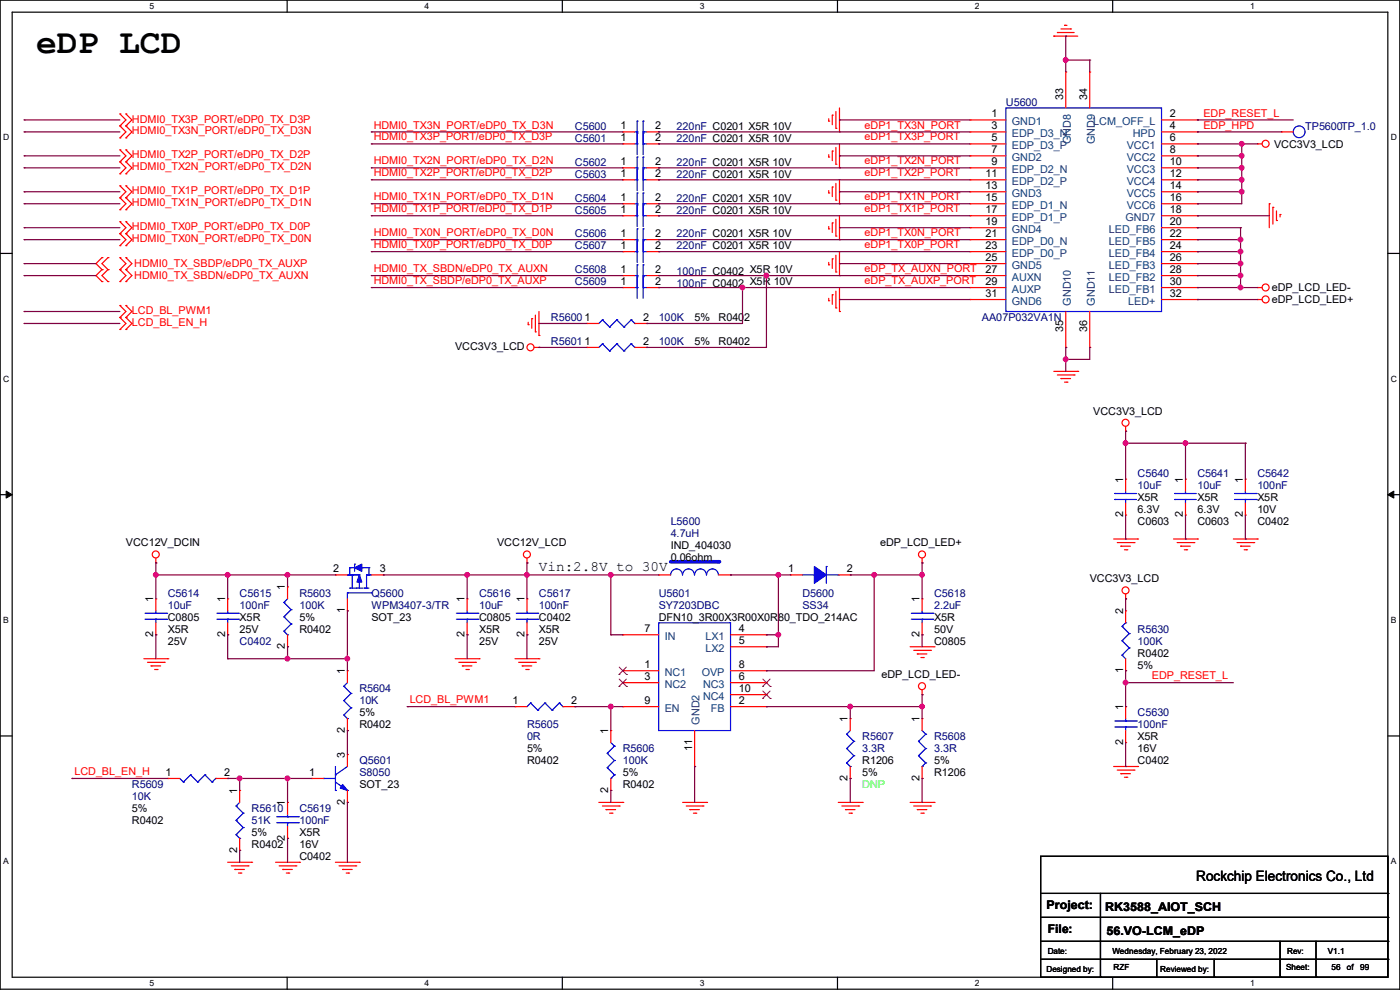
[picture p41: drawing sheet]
<svg xmlns="http://www.w3.org/2000/svg" width="297mm" height="210mm" viewBox="0 0 297 210" stroke-linecap="round" stroke-linejoin="round" font-family="sans-serif">
<defs><g id="words">
<text font-size="7.4" x="7.7" y="11.3">eDP LCD</text>
<g font-size="3">
<text x="114.3" y="121.1">Vin:2.8V to 30V</text>
<text x="253.8" y="186.9">Rockchip Electronics Co., Ltd</text>
</g>
<g font-size="2.5">
<text x="222" y="192.9">Project:</text>
<text x="222.3" y="198">File:</text>
<text x="234.5" y="193.2">RK3588_AIOT_SCH</text>
<text x="234.7" y="198.2">56.VO-LCM_eDP</text>
</g>
<g font-size="2.3" fill="#000080">
<text x="213.4" y="22.4">U5600</text>
<text x="122" y="27.5">C5600</text>
<text x="143.6" y="27.5">220nF C0201 X5R 10V</text>
<text x="276.9" y="27.5">TP5600TP_1.0</text>
<text x="122" y="30.1">C5601</text>
<text x="122" y="35.1">C5602</text>
<text x="143.6" y="30.1">220nF C0201 X5R 10V</text>
<text x="143.6" y="35.1">220nF C0201 X5R 10V</text>
<text x="122" y="37.7">C5603</text>
<text x="143.6" y="37.7">220nF C0201 X5R 10V</text>
<text x="122" y="45.3">C5605</text>
<text x="122" y="42.8">C5604</text>
<text x="143.6" y="45.3">220nF C0201 X5R 10V</text>
<text x="143.6" y="42.8">220nF C0201 X5R 10V</text>
<text x="122" y="50.4">C5606</text>
<text x="122" y="52.9">C5607</text>
<text x="143.6" y="50.4">220nF C0201 X5R 10V</text>
<text x="143.6" y="52.9">220nF C0201 X5R 10V</text>
<text x="122" y="58">C5608</text>
<text x="143.6" y="58.3">100nF C0402 X5R 10V</text>
<text x="122" y="60.5">C5609</text>
<text x="143.6" y="60.8">100nF C0402 X5R 10V</text>
<text x="116.9" y="68.2">R56001</text>
<text x="139.7" y="68.2">100K</text>
<text x="208.3" y="68.2">AA07P032VA1N</text>
<text x="116.9" y="73.2">R56011</text>
<text x="139.7" y="73.2">100K</text>
<text x="241.3" y="101.2">C5640</text>
<text x="254" y="101.2">C5641</text>
<text x="266.7" y="101.2">C5642</text>
<text x="241.3" y="103.7">10uF</text>
<text x="254" y="103.7">10uF</text>
<text x="266.7" y="103.7">100nF</text>
<text x="142.3" y="111.3">L5600</text>
<text x="142.3" y="113.9">4.7uH</text>
<text x="35.6" y="126.6">C5614</text>
<text x="35.6" y="129.1">10uF</text>
<text x="50.8" y="126.6">C5615</text>
<text x="50.8" y="129.1">100nF</text>
<text x="63.5" y="126.6">R5603</text>
<text x="63.5" y="129.1">100K</text>
<text x="78.8" y="126.6">Q5600</text>
<text x="78.8" y="129.1">WPM3407-3/TR</text>
<text x="101.6" y="126.6">C5616</text>
<text x="101.6" y="129.1">10uF</text>
<text x="114.3" y="126.6">C5617</text>
<text x="114.3" y="129.1">100nF</text>
<text x="139.7" y="126.6">U5601</text>
<text x="139.7" y="129.1">SY7203DBC</text>
<text x="170.2" y="126.6">D5600</text>
<text x="170.2" y="129.1">SS34</text>
<text x="198.2" y="126.6">C5618</text>
<text x="198.2" y="129.1">2.2uF</text>
<text x="50.8" y="136.7">C0402</text>
<text x="241.3" y="134.2">R5630</text>
<text x="241.3" y="136.7">100K</text>
<text x="76.2" y="146.9">R5604</text>
<text x="76.2" y="149.4">10K</text>
<text x="111.8" y="154.5">R5605</text>
<text x="241.3" y="152">C5630</text>
<text x="241.3" y="154.5">100nF</text>
<text x="111.8" y="157.1">0R</text>
<text x="132.1" y="159.6">R5606</text>
<text x="182.9" y="157.1">R5607</text>
<text x="182.9" y="159.6">3.3R</text>
<text x="198.2" y="157.1">R5608</text>
<text x="198.2" y="159.6">3.3R</text>
<text x="28" y="167.2">R5609</text>
<text x="76.2" y="162.1">Q5601</text>
<text x="76.2" y="164.7">S8050</text>
<text x="132.1" y="162.1">100K</text>
<text x="28" y="169.8">10K</text>
<text x="53.4" y="172.3">R5610</text>
<text x="63.5" y="172.3">C5619</text>
<text x="53.4" y="174.8">51K</text>
<text x="63.5" y="174.8">100nF</text>
</g>
<g font-size="2.3">
<text x="225.5" y="21.1" transform="rotate(-90 225.5 21.1)">33</text>
<text x="230.6" y="21.1" transform="rotate(-90 230.6 21.1)">34</text>
<text x="131.6" y="30">1</text>
<text x="131.6" y="27.4">1</text>
<text x="139" y="30">2</text>
<text x="139" y="27.4">2</text>
<text x="210.4" y="24.9">1</text>
<text x="210.4" y="27.4">3</text>
<text x="210.4" y="30">5</text>
<text x="248.2" y="24.9">2</text>
<text x="248.2" y="27.4">4</text>
<text x="248.2" y="30">6</text>
<text x="131.6" y="35.1">1</text>
<text x="139" y="35.1">2</text>
<text x="210.4" y="32.5">7</text>
<text x="210.4" y="35.1">9</text>
<text x="248.2" y="32.5">8</text>
<text x="248.2" y="35.1">10</text>
<text x="270.3" y="31.3">VCC3V3_LCD</text>
<text x="131.6" y="37.6">1</text>
<text x="139" y="37.6">2</text>
<text x="209.1" y="37.6">11</text>
<text x="209.1" y="40.1">13</text>
<text x="248.2" y="37.6">12</text>
<text x="248.2" y="40.1">14</text>
<text x="131.6" y="45.2">1</text>
<text x="131.6" y="42.7">1</text>
<text x="139" y="45.2">2</text>
<text x="139" y="42.7">2</text>
<text x="209.1" y="42.7">15</text>
<text x="209.1" y="45.2">17</text>
<text x="209.1" y="47.8">19</text>
<text x="248.2" y="42.7">16</text>
<text x="248.2" y="45.2">18</text>
<text x="248.2" y="47.8">20</text>
<text x="131.6" y="50.3">1</text>
<text x="131.6" y="52.8">1</text>
<text x="139" y="50.3">2</text>
<text x="139" y="52.8">2</text>
<text x="209.1" y="50.3">21</text>
<text x="209.1" y="52.8">23</text>
<text x="248.2" y="50.3">22</text>
<text x="248.2" y="52.8">24</text>
<text x="131.6" y="57.9">1</text>
<text x="139" y="57.9">2</text>
<text x="209.1" y="55.4">25</text>
<text x="209.1" y="57.9">27</text>
<text x="248.2" y="55.4">26</text>
<text x="248.2" y="57.9">28</text>
<text x="131.6" y="60.5">1</text>
<text x="139" y="60.5">2</text>
<text x="209.1" y="60.5">29</text>
<text x="209.1" y="63">31</text>
<text x="248.2" y="60.5">30</text>
<text x="248.2" y="63">32</text>
<text x="269.8" y="61.8">eDP_LCD_LED-</text>
<text x="269.8" y="64.3">eDP_LCD_LED+</text>
<text x="136.4" y="68.1">2</text>
<text x="147.4" y="68.2">5%</text>
<text x="152.4" y="68.2">R0402</text>
<text x="225.5" y="70.4" transform="rotate(-90 225.5 70.4)">35</text>
<text x="230.6" y="70.4" transform="rotate(-90 230.6 70.4)">36</text>
<text x="96.6" y="74.3">VCC3V3_LCD</text>
<text x="136.4" y="73.2">2</text>
<text x="147.4" y="73.2">5%</text>
<text x="152.4" y="73.2">R0402</text>
<text x="231.9" y="88">VCC3V3_LCD</text>
<text x="238.3" y="102.4" transform="rotate(-90 238.3 102.4)">1</text>
<text x="241.3" y="106.3">X5R</text>
<text x="251" y="102.4" transform="rotate(-90 251 102.4)">1</text>
<text x="254" y="106.3">X5R</text>
<text x="263.7" y="102.4" transform="rotate(-90 263.7 102.4)">1</text>
<text x="266.7" y="106.3">X5R</text>
<text x="238.3" y="109.8" transform="rotate(-90 238.3 109.8)">2</text>
<text x="241.3" y="111.3">C0603</text>
<text x="241.3" y="108.8">6.3V</text>
<text x="251" y="109.8" transform="rotate(-90 251 109.8)">2</text>
<text x="254" y="111.3">C0603</text>
<text x="254" y="108.8">6.3V</text>
<text x="263.7" y="109.8" transform="rotate(-90 263.7 109.8)">2</text>
<text x="266.7" y="111.3">C0402</text>
<text x="266.7" y="108.8">10V</text>
<text x="26.7" y="115.9">VCC12V_DCIN</text>
<text x="105.5" y="115.9">VCC12V_LCD</text>
<text x="142.3" y="116.4">IND_404030</text>
<text x="142.3" y="119">0.06ohm</text>
<text x="186.7" y="115.9">eDP_LCD_LED+</text>
<text x="60.5" y="125.3" transform="rotate(-90 60.5 125.3)">1</text>
<text x="70.7" y="121.4">2</text>
<text x="80.6" y="121.4">3</text>
<text x="167.2" y="121.4">1</text>
<text x="179.6" y="121.4">2</text>
<text x="231.2" y="123.5">VCC3V3_LCD</text>
<text x="32.5" y="127.8" transform="rotate(-90 32.5 127.8)">1</text>
<text x="35.6" y="131.7">C0805</text>
<text x="47.8" y="127.8" transform="rotate(-90 47.8 127.8)">1</text>
<text x="50.8" y="131.7">X5R</text>
<text x="63.5" y="131.7">5%</text>
<text x="73.2" y="130.1" transform="rotate(-90 73.2 130.1)">1</text>
<text x="78.8" y="131.7">SOT_23</text>
<text x="98.6" y="127.8" transform="rotate(-90 98.6 127.8)">1</text>
<text x="101.6" y="131.7">C0805</text>
<text x="111.3" y="127.8" transform="rotate(-90 111.3 127.8)">1</text>
<text x="114.3" y="131.7">C0402</text>
<text x="139.7" y="131.7">DFN10_3R00X3R00X0R80_TDO_214AC</text>
<text x="195.1" y="127.8" transform="rotate(-90 195.1 127.8)">1</text>
<text x="198.2" y="131.7">X5R</text>
<text x="238.3" y="130.3" transform="rotate(-90 238.3 130.3)">2</text>
<text x="32.5" y="135.2" transform="rotate(-90 32.5 135.2)">2</text>
<text x="35.6" y="134.2">X5R</text>
<text x="35.6" y="136.7">25V</text>
<text x="47.8" y="135.2" transform="rotate(-90 47.8 135.2)">2</text>
<text x="50.8" y="134.2">25V</text>
<text x="60.5" y="137.7" transform="rotate(-90 60.5 137.7)">2</text>
<text x="63.5" y="134.2">R0402</text>
<text x="98.6" y="135.2" transform="rotate(-90 98.6 135.2)">2</text>
<text x="101.6" y="134.2">X5R</text>
<text x="101.6" y="136.7">25V</text>
<text x="111.3" y="135.2" transform="rotate(-90 111.3 135.2)">2</text>
<text x="114.3" y="134.2">X5R</text>
<text x="114.3" y="136.7">25V</text>
<text x="136.7" y="134.1">7</text>
<text x="156.8" y="134.1">4</text>
<text x="156.8" y="136.7">5</text>
<text x="195.1" y="135.2" transform="rotate(-90 195.1 135.2)">2</text>
<text x="198.2" y="136.7">C0805</text>
<text x="198.2" y="134.2">50V</text>
<text x="73.2" y="143" transform="rotate(-90 73.2 143)">1</text>
<text x="136.7" y="141.7">1</text>
<text x="156.8" y="141.7">8</text>
<text x="187" y="143.8">eDP_LCD_LED-</text>
<text x="238.3" y="142.8" transform="rotate(-90 238.3 142.8)">1</text>
<text x="241.3" y="139.3">R0402</text>
<text x="241.3" y="141.8">5%</text>
<text x="108.8" y="149.4">1</text>
<text x="121.2" y="149.4">2</text>
<text x="136.7" y="144.3">3</text>
<text x="136.7" y="149.4">9</text>
<text x="156.8" y="149.4">2</text>
<text x="156.8" y="144.3">6</text>
<text x="156.8" y="146.8">10</text>
<text x="73.2" y="155.5" transform="rotate(-90 73.2 155.5)">2</text>
<text x="76.2" y="154.5">R0402</text>
<text x="76.2" y="152">5%</text>
<text x="129" y="155.7" transform="rotate(-90 129 155.7)">1</text>
<text x="179.8" y="153.2" transform="rotate(-90 179.8 153.2)">1</text>
<text x="195.1" y="153.2" transform="rotate(-90 195.1 153.2)">1</text>
<text x="238.3" y="150.7" transform="rotate(-90 238.3 150.7)">1</text>
<text x="73.2" y="160.8" transform="rotate(-90 73.2 160.8)">3</text>
<text x="111.8" y="159.6">5%</text>
<text x="146.8" y="159.3" transform="rotate(-90 146.8 159.3)">11</text>
<text x="238.3" y="158" transform="rotate(-90 238.3 158)">2</text>
<text x="241.3" y="157.1">X5R</text>
<text x="241.3" y="159.6">16V</text>
<text x="35.1" y="164.6">1</text>
<text x="47.5" y="164.6">2</text>
<text x="65.6" y="164.6">1</text>
<text x="76.2" y="167.2">SOT_23</text>
<text x="111.8" y="162.1">R0402</text>
<text x="132.1" y="167.2">R0402</text>
<text x="132.1" y="164.7">5%</text>
<text x="179.8" y="165.7" transform="rotate(-90 179.8 165.7)">2</text>
<text x="182.9" y="162.1">R1206</text>
<text x="182.9" y="164.7">5%</text>
<text x="195.1" y="165.7" transform="rotate(-90 195.1 165.7)">2</text>
<text x="198.2" y="164.7">R1206</text>
<text x="198.2" y="162.1">5%</text>
<text x="241.3" y="162.1">C0402</text>
<text x="28" y="172.3">5%</text>
<text x="50.3" y="168.4" transform="rotate(-90 50.3 168.4)">1</text>
<text x="60.5" y="171" transform="rotate(-90 60.5 171)">1</text>
<text x="73.2" y="170.7" transform="rotate(-90 73.2 170.7)">2</text>
<text x="129" y="168.2" transform="rotate(-90 129 168.2)">2</text>
<text x="28" y="174.8">R0402</text>
<text x="53.4" y="179.9">R0402</text>
<text x="53.4" y="177.4">5%</text>
<text x="60.5" y="178.4" transform="rotate(-90 60.5 178.4)">2</text>
<text x="63.5" y="177.4">X5R</text>
<text x="63.5" y="179.9">16V</text>
<text x="50.3" y="180.9" transform="rotate(-90 50.3 180.9)">2</text>
<text x="63.5" y="182.5">C0402</text>
</g>
<g font-size="2.3" fill="#f00">
<text x="28" y="26">HDMI0_TX3P_PORT/eDP0_TX_D3P</text>
<text x="28" y="28.5">HDMI0_TX3N_PORT/eDP0_TX_D3N</text>
<text x="79.3" y="27.3">HDMI0_TX3N_PORT/eDP0_TX_D3N</text>
<text x="79.3" y="29.8">HDMI0_TX3P_PORT/eDP0_TX_D3P</text>
<text x="183.4" y="29.8">eDP1_TX3P_PORT</text>
<text x="183.4" y="27.3">eDP1_TX3N_PORT</text>
<text x="255.3" y="27.3">EDP_HPD</text>
<text x="255.3" y="24.7">EDP_RESET_L</text>
<text x="28" y="33.6">HDMI0_TX2P_PORT/eDP0_TX_D2P</text>
<text x="79.3" y="34.9">HDMI0_TX2N_PORT/eDP0_TX_D2N</text>
<text x="183.4" y="34.9">eDP1_TX2N_PORT</text>
<text x="28" y="41.2">HDMI0_TX1P_PORT/eDP0_TX_D1P</text>
<text x="28" y="36.2">HDMI0_TX2N_PORT/eDP0_TX_D2N</text>
<text x="79.3" y="37.4">HDMI0_TX2P_PORT/eDP0_TX_D2P</text>
<text x="183.4" y="37.4">eDP1_TX2P_PORT</text>
<text x="28" y="43.8">HDMI0_TX1N_PORT/eDP0_TX_D1N</text>
<text x="79.3" y="42.5">HDMI0_TX1N_PORT/eDP0_TX_D1N</text>
<text x="79.3" y="45">HDMI0_TX1P_PORT/eDP0_TX_D1P</text>
<text x="183.4" y="45">eDP1_TX1P_PORT</text>
<text x="183.4" y="42.5">eDP1_TX1N_PORT</text>
<text x="28" y="48.9">HDMI0_TX0P_PORT/eDP0_TX_D0P</text>
<text x="28" y="51.4">HDMI0_TX0N_PORT/eDP0_TX_D0N</text>
<text x="79.3" y="50.1">HDMI0_TX0N_PORT/eDP0_TX_D0N</text>
<text x="79.3" y="52.7">HDMI0_TX0P_PORT/eDP0_TX_D0P</text>
<text x="183.4" y="50.1">eDP1_TX0N_PORT</text>
<text x="183.4" y="52.7">eDP1_TX0P_PORT</text>
<text x="28.5" y="56.7">HDMI0_TX_SBDP/eDP0_TX_AUXP</text>
<text x="28.5" y="59.3">HDMI0_TX_SBDN/eDP0_TX_AUXN</text>
<text x="79.3" y="57.7">HDMI0_TX_SBDN/eDP0_TX_AUXN</text>
<text x="183.4" y="57.7">eDP_TX_AUXN_PORT</text>
<text x="79.3" y="60.3">HDMI0_TX_SBDP/eDP0_TX_AUXP</text>
<text x="183.4" y="60.3">eDP_TX_AUXP_PORT</text>
<text x="28" y="66.6">LCD_BL_PWM1</text>
<text x="28" y="69.2">LCD_BL_EN_H</text>
<text x="86.9" y="149.2">LCD_BL_PWM1</text>
<text x="244.4" y="144.1">EDP_RESET_L</text>
<text x="15.8" y="164.4">LCD_BL_EN_H</text>
</g>
<g font-size="2.3" fill="#004080">
<text x="214.7" y="26.5">GND1</text>
<text x="214.7" y="29">EDP_D3_N</text>
<text x="231.9" y="26.5">LCM_OFF_L</text>
<text x="240.3" y="29">HPD</text>
<text x="214.7" y="31.6">EDP_D3_P</text>
<text x="214.7" y="34.1">GND2</text>
<text x="227.2" y="30.5" transform="rotate(-90 227.2 30.5)">GND8</text>
<text x="232.2" y="30.5" transform="rotate(-90 232.2 30.5)">GND9</text>
<text x="239.1" y="31.6">VCC1</text>
<text x="239.1" y="34.1">VCC2</text>
<text x="214.7" y="36.7">EDP_D2_N</text>
<text x="214.7" y="39.2">EDP_D2_P</text>
<text x="214.7" y="41.7">GND3</text>
<text x="239.1" y="36.7">VCC3</text>
<text x="239.1" y="39.2">VCC4</text>
<text x="239.1" y="41.7">VCC5</text>
<text x="214.7" y="44.3">EDP_D1_N</text>
<text x="214.7" y="46.8">EDP_D1_P</text>
<text x="238.8" y="46.8">GND7</text>
<text x="239.1" y="44.3">VCC6</text>
<text x="214.7" y="49.4">GND4</text>
<text x="214.7" y="51.9">EDP_D0_N</text>
<text x="235.2" y="49.4">LED_FB6</text>
<text x="235.2" y="51.9">LED_FB5</text>
<text x="214.7" y="54.4">EDP_D0_P</text>
<text x="214.7" y="57">GND5</text>
<text x="214.7" y="59.5">AUXN</text>
<text x="235.2" y="54.4">LED_FB4</text>
<text x="235.2" y="57">LED_FB3</text>
<text x="235.2" y="59.5">LED_FB2</text>
<text x="214.7" y="62.1">AUXP</text>
<text x="214.7" y="64.6">GND6</text>
<text x="227.2" y="64.8" transform="rotate(-90 227.2 64.8)">GND10</text>
<text x="232.2" y="64.8" transform="rotate(-90 232.2 64.8)">GND11</text>
<text x="235.2" y="62.1">LED_FB1</text>
<text x="239.4" y="64.6">LED+</text>
<text x="141" y="135.7">IN</text>
<text x="149.7" y="135.7">LX1</text>
<text x="141" y="143.3">NC1</text>
<text x="148.9" y="143.3">OVP</text>
<text x="149.7" y="138.3">LX2</text>
<text x="141" y="145.9">NC2</text>
<text x="149.1" y="145.9">NC3</text>
<text x="149.1" y="148.4">NC4</text>
<text x="141" y="151">EN</text>
<text x="148.4" y="153.7" transform="rotate(-90 148.4 153.7)">GND2</text>
<text x="150.8" y="151">FB</text>
</g>
<text font-size="2.3" fill="#0f0" x="182.9" y="167.2">DNP</text>
<g font-size="1.8">
<text x="31.7" y="1.9">5</text>
<text x="90.1" y="1.9">4</text>
<text x="148.5" y="1.9">3</text>
<text x="206.8" y="1.9">2</text>
<text x="265.2" y="1.9">1</text>
<text x=".7" y="29.8">D</text>
<text x="295.1" y="29.8">D</text>
<text x=".7" y="80.9">C</text>
<text x="295.1" y="80.9">C</text>
<text x=".7" y="132.1">B</text>
<text x="295.1" y="132.1">B</text>
<text x=".7" y="183.3">A</text>
<text x="295.1" y="183.3">A</text>
<text x="222.3" y="202.3">Date:</text>
<text x="236" y="202.3">Wednesday, February 23, 2022</text>
<text x="273.1" y="202.3">Rev:</text>
<text x="281.7" y="202.3">V1.1</text>
<text x="31.7" y="209.2">5</text>
<text x="90.1" y="209.2">4</text>
<text x="148.5" y="209.2">3</text>
<text x="206.8" y="209.2">2</text>
<text x="222" y="206.1">Designed by:</text>
<text x="236.3" y="205.9">RZF</text>
<text x="246.2" y="206.1">Reviewed by:</text>
<text x="265.2" y="209.2">1</text>
<text x="272.8" y="205.9">Sheet:</text>
<text x="282.5" y="205.9">56</text>
<text x="285.7" y="205.9">of</text>
<text x="288.6" y="205.9">99</text>
</g>
</g></defs>
<path d="M0 0h297v209.8h-297zM2.6 2.6h291.8v204.7h-291.8z" fill="none" stroke="#000" stroke-width=".25"/>
<g fill="#fff">
<path d="M31.7 .3h1v2h-1z"/>
<path d="M31.7 207.6h1v1.9h-1z"/>
</g>
<path d="M60.9 0v2.6M60.9 207.3v2.5" fill="none" stroke="#000" stroke-width=".25"/>
<g fill="#fff">
<path d="M90.1 .3h1v2h-1z"/>
<path d="M90.1 207.6h1v1.9h-1z"/>
</g>
<path d="M119.3 0v2.6M119.3 207.3v2.5" fill="none" stroke="#000" stroke-width=".25"/>
<g fill="#fff">
<path d="M148.5 .3h.9v2h-.9z"/>
<path d="M148.5 207.6h.9v1.9h-.9z"/>
</g>
<path d="M177.7 0v2.6M177.7 207.3v2.5" fill="none" stroke="#000" stroke-width=".25"/>
<g fill="#fff">
<path d="M206.8 .3h1v2h-1z"/>
<path d="M206.8 207.6h1v1.9h-1z"/>
</g>
<path d="M236.1 0v2.6M236.1 207.3v2.5" fill="none" stroke="#000" stroke-width=".25"/>
<g fill="#fff">
<path d="M265.2 .3h1v2h-1z"/>
<path d="M265.2 207.6h1v1.9h-1z"/>
<path d="M.7 28.2h1.2v1.9h-1.2z"/>
<path d="M295.1 28.2h1.2v1.9h-1.2z"/>
<path d="M.7 79.3h1.2v2h-1.2z"/>
<path d="M295.1 79.3h1.2v2h-1.2z"/>
</g>
<path d="M0 53.8h2.6M294.4 53.8h2.6" fill="none" stroke="#000" stroke-width=".25"/>
<g fill="#fff">
<path d="M.7 130.5h1.2v2h-1.2z"/>
<path d="M295.1 130.5h1.1v2h-1.1z"/>
</g>
<path d="M0 104.9h2.6M294.4 104.9h2.6" fill="none" stroke="#000" stroke-width=".25"/>
<path d="M1.3 104.2l1.3 .7-1.3 .8zM294.4 104.9l1.3-.7v1.5z" fill="#000" stroke="#000" stroke-width=".21"/>
<g fill="#fff">
<path d="M.7 181.7h1.2v2h-1.2z"/>
<path d="M295.1 181.7h1.1v2h-1.1z"/>
</g>
<g fill="none" stroke="#000" stroke-width=".25">
<path d="M0 156.1h2.6M294.4 156.1h2.6M220.8 181.7h73.6v25.6h-73.6zM220.8 189.5h73.6M220.8 194.6h73.6M220.8 199.7h73.6M233.5 189.5v17.8M271.6 199.7v7.6M279.2 199.7v7.6M294.4 189.5h.1M294.4 194.6h.1M294.4 199.7h.1"/>
<path d="M220.8 203.5h73.6M233.5 207.3h.1M245.4 207.3h.1M245.4 203.5v3.8M257.6 207.3h.1M257.6 203.5v3.8M271.6 207.3h.1M279.2 207.3h.1M294.4 203.5h.1"/>
</g>
<g fill="none" stroke="#f00" stroke-width=".25">
<path d="M223.6 7.7h.1M223.6 7.7h5M224.3 6.9h.1M224.3 6.9h3.6M225.1 6.1h2M225.8 5.4h.1M225.8 5.4h.6M226.1 15.3h.1M226.1 15.3v7.6M227.1 6.1h.1M231.2 15.3h.1M231.2 15.3v7.6"/>
<path d="M25.4 39.4h.1M25.4 34.3h.1M25.4 31.8h.1M25.4 36.9h.1M25.4 26.7h.1M25.4 24.2h.1M25.4 29.3h.1M25.4 39.4l1.3 1.3-1.3 1.3M25.4 31.8l1.3 1.3-1.3 1.2M25.4 34.3l1.3 1.3-1.3 1.3M25.4 24.2l1.3 1.2-1.3 1.3M25.4 26.7l1.3 1.3-1.3 1.3"/>
<path d="M26.7 39.4h.1M26.7 34.3h.1M26.7 31.8h.1M26.7 36.9h.1M26.7 26.7h.1M26.7 24.2h.1M26.7 29.3h.1M26.7 39.4l1.3 1.3-1.3 1.3M26.7 31.8l1.3 1.3-1.3 1.2M26.7 34.3l1.3 1.3-1.3 1.3M26.7 24.2l1.3 1.2-1.3 1.3M26.7 26.7l1.3 1.3-1.3 1.3"/>
<path d="M132.1 38.1h.1M132.1 30.5h.1M132.1 35.6h.1M132.1 30.5h2.6M132.1 38.1h2.6M132.1 35.6h2.6M137.2 30.5h2.5M137.2 38.1h2.5M137.2 35.6h2.5M139.7 38.1h.1M139.7 30.5h.1M139.7 35.6h.1"/>
<path d="M175.8 33.3h.1M175.8 25.7h.1M175.8 25.2v.5M175.8 32.8v.5M176.6 32h.1M176.6 39.7h.1M176.6 24.4h.1M176.6 24.4v2.1M176.6 32v2.1M176.6 39.7v2M177.3 34.8h.1M177.3 27.2h.1"/>
<path d="M177.3 23.7v3.5M177.3 31.3v3.5M177.3 38.9v3.6M178.1 35.6h.1M178.1 28h.1M178.1 22.9v5.1M178.1 30.5v5.1M178.1 38.1v5.1M205.8 25.4h.1M205.8 28h.1M205.8 30.5h.1M205.8 33.1h.1"/>
<path d="M205.8 35.6h.1M205.8 38.1h.1M205.8 30.5h7.6M205.8 28h7.6M205.8 38.1h7.6M205.8 25.4h7.6M205.8 33.1h7.6M205.8 35.6h7.6M246.4 30.5h7.6M246.4 28h7.6M246.4 38.1h7.6M246.4 25.4h7.6"/>
<path d="M246.4 33.1h7.6M246.4 35.6h7.6M254 25.4h.1M254 28h.1M254 30.5h.1M254 33.1h.1M254 35.6h.1M254 38.1h.1M266.7 30.5h.1M266.7 30.5h1.1M271.8 28h.1M271.8 28h2.6"/>
<path d="M21.6 54.7h.1M21.6 57.2h.1M21.6 59.7h.1M21.6 54.7l-1.2 1.2 1.2 1.3M21.6 57.2l-1.2 1.3 1.2 1.2M22.9 57.2h.1M22.9 54.7h.1M22.9 59.7h.1M22.9 54.7l-1.3 1.2 1.3 1.3M22.9 57.2l-1.3 1.3 1.3 1.2M25.4 57.2h.1M25.4 54.7h.1"/>
<path d="M25.4 59.7h.1M25.4 49.6h.1M25.4 47h.1M25.4 52.1h.1M25.4 42h.1M25.4 44.5h.1M25.4 49.6l1.3 1.2-1.3 1.3M25.4 54.7l1.3 1.2-1.3 1.3M25.4 57.2l1.3 1.3-1.3 1.2M25.4 47l1.3 1.3-1.3 1.3M25.4 42l1.3 1.2-1.3 1.3M26.7 57.2h.1"/>
<path d="M26.7 54.7h.1M26.7 59.7h.1M26.7 49.6h.1M26.7 47h.1M26.7 52.1h.1M26.7 42h.1M26.7 44.5h.1M26.7 47l1.3 1.3-1.3 1.3M26.7 54.7l1.3 1.2-1.3 1.3M26.7 49.6l1.3 1.2-1.3 1.3M26.7 57.2l1.3 1.3-1.3 1.2M26.7 42l1.3 1.2-1.3 1.3"/>
<path d="M132.1 50.8h.1M132.1 50.8h2.6M137.2 50.8h2.5M139.7 50.8h.1M175.8 48.6h.1M175.8 56.2h.1M175.8 40.9h.1M175.8 40.4v.5M175.8 48v.6M175.8 55.7v.5M176.6 47.3h.1M176.6 54.9h.1"/>
<path d="M176.6 47.3v2M176.6 54.9v2M177.3 50.1h.1M177.3 57.7h.1M177.3 42.5h.1M177.3 46.5v3.6M177.3 54.1v3.6M178.1 50.8h.1M178.1 58.5h.1M178.1 43.2h.1M178.1 45.8v5M178.1 53.4v5.1"/>
<path d="M205.8 40.7h.1M205.8 43.2h.1M205.8 45.8h.1M205.8 48.3h.1M205.8 50.8h.1M205.8 53.4h.1M205.8 55.9h.1M205.8 58.5h.1M205.8 50.8h7.6M205.8 40.7h7.6M205.8 43.2h7.6M205.8 45.8h7.6"/>
<path d="M205.8 48.3h7.6M205.8 53.4h7.6M205.8 55.9h7.6M205.8 58.5h7.6M246.4 50.8h7.6M246.4 40.7h7.6M246.4 43.2h7.6M246.4 45.8h7.6M246.4 48.3h7.6M246.4 53.4h7.6M246.4 55.9h7.6M246.4 58.5h7.6"/>
<path d="M254 40.7h.1M254 43.2h.1M254 45.8h.1M254 48.3h.1M254 50.8h.1M254 53.4h.1M254 55.9h.1M254 58.5h.1M269.3 43.2h.1M269.3 43.2v5.1M270 44h.1M270 44v3.5"/>
<path d="M270.8 46.8h.1M270.8 44.7v2.1M271.6 45.5h.1M271.6 45.5v.5M25.4 67.4h.1M25.4 64.8h.1M25.4 69.9h.1M25.4 64.8l1.3 1.3-1.3 1.3M25.4 67.4l1.3 1.2-1.3 1.3M26.7 67.4h.1M26.7 64.8h.1M26.7 69.9h.1"/>
<path d="M26.7 64.8l1.3 1.3-1.3 1.3M26.7 67.4l1.3 1.2-1.3 1.3M112.1 68.9h.1M112.1 68.4v.5M112.8 67.6h.1M112.8 67.6v2M113.3 73.7h1M113.6 70.4h.1M113.6 66.8v3.6M114.3 71.2h.1M114.3 73.7h.1M114.3 66.1v5.1"/>
<path d="M124.5 68.6h.1M124.5 68.6h2.5M132.1 61h.1M132.1 61h2.6M134.7 68.6h2.5M137.2 68.6h.1M137.2 61h2.5M139.7 61h.1M175.8 63.8h.1M175.8 63.3v.5M176.6 62.5h.1M176.6 62.5v2.1"/>
<path d="M177.3 65.3h.1M177.3 61.8v3.5M178.1 66.1h.1M178.1 61v5.1M205.8 61h.1M205.8 63.5h.1M205.8 61h7.6M205.8 63.5h7.6M223.6 78.8h5M224.3 79.5h3.6M226.1 73.7h.1M226.1 66.1v7.6"/>
<path d="M227.9 79.5h.1M228.6 78.8h.1M231.2 73.7h.1M231.2 66.1v7.6M246.4 61h7.6M246.4 63.5h7.6M254 61h.1M254 63.5h.1M266.7 61h.1M266.7 63.5h.1M266.7 61h1.1M266.7 63.5h1.1"/>
<path d="M225.1 80.3h.1M225.1 80.3h2M225.8 81.1h.6M226.4 81.1h.1M238.8 91.5h.1M238.8 90.5v1M33.1 119.4h.1M33.1 118.4v1M111.8 119.4h.1M111.8 118.4v1M195.6 119.4h.1M195.6 118.4v1"/>
<path d="M236.3 114.3h5M237 115.1h3.6M237.8 115.9h.1M237.8 115.9h2M238.5 116.6h.6M238.8 101.6h.1M238.8 109.3h.1M238.8 101.6v2.6M238.8 106.7v2.6M239.1 116.6h.1M240.6 115.1h.1M241.3 114.3h.1"/>
<path d="M249 114.3h5M249.7 115.1h3.6M250.5 115.9h.1M250.5 115.9h2M251.2 116.6h.6M251.5 101.6h.1M251.5 109.3h.1M251.5 101.6v2.6M251.5 106.7v2.6M251.8 116.6h.1M253.3 115.1h.1M254 114.3h.1"/>
<path d="M261.7 114.3h5M262.4 115.1h3.6M263.2 115.9h.1M263.2 115.9h2M263.9 116.6h.6M264.5 116.6h.1M266 115.1h.1M266.7 114.3h.1M30.5 139.7h5.1M33.1 127h.1M33.1 134.7h.1M33.1 127v2.6"/>
<path d="M33.1 132.1v2.6M35.6 139.7h.1M71.2 122h.1M71.2 122h2.5M73.7 129.6h.1M73.7 127v2.6M78.8 122h2.5M81.3 122h.1M96.6 139.7h5M99.1 127h.1M99.1 134.7h.1M99.1 127v2.6"/>
<path d="M99.1 132.1v2.6M101.6 139.7h.1M109.3 139.7h5M114.3 139.7h.1M132.1 134.7h.1M132.1 134.7h7.6M155 137.2h7.6M155 134.7h7.6M162.6 134.7h.1M162.6 137.2h.1M193.1 137.2h5.1M193.8 138h3.6"/>
<path d="M194.6 138.7h.1M194.6 138.7h2M195.4 139.5h.5M195.6 127h.1M195.6 134.7h.1M195.6 127v2.6M195.6 132.1v2.6M195.9 139.5h.1M197.4 138h.1M198.2 137.2h.1M238.8 127h.1M238.8 126v1"/>
<path d="M31.3 140.5h3.5M32 141.3h.1M32 141.3h2.1M32.8 142h.5M33.3 142h.1M34.8 140.5h.1M73.7 142.3h.1M73.7 155h.1M73.7 142.3v2.5M73.7 152.4v2.6M97.3 140.5h3.6M98.1 141.3h.1"/>
<path d="M98.1 141.3h2M98.8 142h.6M99.4 142h.1M100.9 140.5h.1M109.3 149.9h.1M109.3 149.9h2.5M110 140.5h3.6M110.8 141.3h.1M110.8 141.3h2M111.5 142h.6M112.1 142h.1M113.6 140.5h.1"/>
<path d="M119.4 149.9h2.6M122 149.9h.1M129.6 155h.1M129.6 155v2.5M132.1 144.8h.1M132.1 149.9h.1M132.1 142.3h.1M132.1 144.8h7.6M132.1 149.9h7.6M132.1 142.3h7.6M147.4 155v7.6M155 144.8h7.6"/>
<path d="M155 149.9h7.6M155 142.3h7.6M155 147.4h7.6M162.6 149.9h.1M162.6 144.8h.1M162.6 147.4h.1M162.6 142.3h.1M195.6 147.4h.1M195.6 146.3v1.1M35.6 165.1h.1M35.6 165.1h2.5M45.8 165.1h2.5"/>
<path d="M48.3 165.1h.1M66.1 165.1h.1M66.1 165.1h2.5M73.7 170.2h.1M73.7 160.1h.1M73.7 160.1v2.5M73.7 167.7v2.5M127 170.2h5.1M127.8 171h3.6M128.6 171.7h.1M128.6 171.7h2M129.3 172.5h.5"/>
<path d="M129.6 167.7h.1M129.6 165.1v2.6M129.8 172.5h.1M131.4 171h.1M132.1 170.2h.1M144.8 170.2h5.1M145.6 171h3.5M146.3 171.7h.1M146.3 171.7h2.1M147.1 172.5h.5M147.4 162.6h.1M147.6 172.5h.1"/>
<path d="M149.1 171h.1M149.9 170.2h.1M177.8 170.2h5.1M178.6 171h3.6M179.4 171.7h.1M179.4 171.7h2M180.1 172.5h.5M180.6 172.5h.1M182.2 171h.1M182.9 170.2h.1M193.1 170.2h5.1M193.8 171h3.6"/>
<path d="M194.6 171.7h.1M194.6 171.7h2M195.4 172.5h.5M195.9 172.5h.1M197.4 171h.1M198.2 170.2h.1M236.3 162.6h5M237 163.4h3.6M237.8 164.1h.1M237.8 164.1h2M238.5 164.9h.6M239.1 164.9h.1"/>
<path d="M240.6 163.4h.1M241.3 162.6h.1M48.3 182.9h5.1M49.1 183.7h3.5M49.8 184.4h.1M49.8 184.4h2.1M50.6 185.2h.5M51.1 185.2h.1M52.6 183.7h.1M53.4 182.9h.1M58.5 182.9h5M59.2 183.7h3.6"/>
<path d="M60 184.4h.1M60 184.4h2M60.7 185.2h.6M61.3 185.2h.1M62.8 183.7h.1M63.5 182.9h.1M71.2 182.9h5M71.9 183.7h3.6M72.7 184.4h.1M72.7 184.4h2M73.4 185.2h.6M74 185.2h.1"/>
<path d="M75.5 183.7h.1M76.2 182.9h.1"/>
<circle cx="268.5" cy="30.5" r=".74"/>
<circle cx="112.5" cy="73.7" r=".74"/>
<circle cx="268.5" cy="61" r=".74"/>
<circle cx="268.5" cy="63.5" r=".74"/>
<circle cx="238.8" cy="89.7" r=".74"/>
<circle cx="33" cy="117.6" r=".74"/>
<circle cx="111.8" cy="117.6" r=".74"/>
<circle cx="195.6" cy="117.6" r=".74"/>
<circle cx="238.8" cy="125.2" r=".74"/>
<circle cx="195.6" cy="145.6" r=".74"/>
</g>
<g fill="none" stroke="#00f" stroke-width=".25">
<path d="M134.7 38.1h.5M134.7 30.5h.5M134.7 35.6h.5M135.2 38.1h.1M135.2 35.9h.1M135.2 30.5h.1M135.2 28.2h.1M135.2 35.6h.1M135.2 33.3h.1M135.2 28.2v4.6M135.2 33.3v7.1M136.4 35.9h.1"/>
<path d="M136.4 38.1h.1M136.4 28.2h.1M136.4 30.5h.1M136.4 33.3h.1M136.4 35.6h.1M136.4 28.2v4.6M136.4 33.3v7.1M136.4 38.1h.8M136.4 30.5h.8M136.4 35.6h.8M213.4 22.9h33v43.2h-33zM134.7 50.8h.5"/>
<path d="M135.2 50.8h.1M135.2 48.6h.1M135.2 58.7h.1M135.2 48.6v4.5M135.2 58.7v4.6M136.4 48.6h.1M136.4 50.8h.1M136.4 58.7h.1M136.4 50.8h.8M136.4 48.6v4.5M136.4 58.7v4.6M127.8 67.9h.1"/>
<path d="M127.8 67.9l-.8 .7M127.8 67.9l1.5 1.5M129.3 69.4h.1M130.9 67.9h.1M130.9 67.9l-1.6 1.5M130.9 67.9l1.5 1.5M132.4 69.4h.1M133.9 67.9h.1M133.9 67.9l-1.5 1.5M133.9 67.9l.8 .7M134.7 68.6h.1M134.7 61h.5"/>
<path d="M135.2 61h.1M136.4 61h.1M136.4 61h.8M75.2 119.7h.1M75.2 119.7v1.5M236.5 106h.1M236.5 104.7h.1M236.5 106h4.6M236.5 104.7h4.6M238.8 104.7h.1M238.8 106h.1M238.8 104.2v.5"/>
<path d="M238.8 106v.7M249.2 106h.1M249.2 104.7h.1M249.2 106h4.6M249.2 104.7h4.6M251.5 104.7h.1M251.5 106h.1M251.5 104.2v.5M251.5 106v.7M30.8 131.4h4.5M30.8 130.1h4.5M33.1 130.1h.1"/>
<path d="M33.1 131.4h.1M33.1 129.6v.5M33.1 131.4v.7M35.3 131.4h.1M35.3 130.1h.1M73.7 122h.1M73.7 125.8h.1M73.7 122h2.5M73.7 125.8v1.2M73.7 125.8h5.1M74.2 124.8h.1M74.2 120.4h.1"/>
<path d="M74.2 122h.1M74.2 124.8h1M74.2 120.4h1M74.2 120.4v1.6M74.7 122h.1M74.7 122v2.8M75.5 124.8h.1M75.5 124.8h1.5M76.2 122h.1M76.2 123.2h.1M76.2 122v1M76.2 123.2v1.6"/>
<path d="M76.8 120.4h.1M76.8 120.4h1.5M77.3 124.8h.1M77.3 124.8h1M77.8 124.8h.1M77.8 122h.1M77.8 122h1M77.8 122v2.8M78.3 122h.1M78.3 120.4h.1M78.3 120.4v1.6M78.8 125.8h.1"/>
<path d="M96.8 131.4h4.6M96.8 130.1h4.6M99.1 130.1h.1M99.1 131.4h.1M99.1 129.6v.5M99.1 131.4v.7M101.4 131.4h.1M101.4 130.1h.1M139.7 132.1h15.3v22.9h-15.3zM144.8 122a1.25 1.25 0 0 0-1.3-1.3 1.25 1.25 0 0 0-1.2 1.3M152.4 122a1.27 1.27 0 0 0-1.3-1.3 1.27 1.27 0 0 0-1.2 1.3 1.27 1.27 0 0 0-1.3-1.3 1.27 1.27 0 0 0-1.3 1.3 1.25 1.25 0 0 0-1.2-1.3 1.25 1.25 0 0 0-1.3 1.3M193.3 131.4h4.6"/>
<path d="M193.3 130.1h4.6M195.6 130.1h.1M195.6 131.4h.1M195.6 129.6v.5M195.6 131.4v.7M197.9 131.4h.1M197.9 130.1h.1M72.9 145.6h.1M72.9 148.6h.1M72.9 151.7h.1M72.9 145.6l1.6 1.5M72.9 148.6l1.6 1.6"/>
<path d="M72.9 151.7l.8 .7M73.7 152.4h.1M73.7 144.8l-.8 .8M74.5 147.1h.1M74.5 150.2h.1M74.5 147.1l-1.6 1.5M74.5 150.2l-1.6 1.5M112.6 149.1h.1M112.6 149.1l-.8 .8M112.6 149.1l1.5 1.6M114.1 150.7h.1M115.6 149.1h.1"/>
<path d="M115.6 149.1l-1.5 1.6M115.6 149.1l1.5 1.6M117.1 150.7h.1M118.7 149.1h.1M118.7 149.1l-1.6 1.6M118.7 149.1l.7 .8M119.4 149.9h.1M128.8 159.8h.1M128.8 159.8l1.5 1.5M129.6 157.5l.7 .8M130.3 158.3h.1M130.3 158.3l-1.5 1.5"/>
<path d="M38.1 165.1l.8 .8M38.9 165.9h.1M40.4 164.4h.1M40.4 164.4l-1.5 1.5M40.4 164.4l1.6 1.5M42 165.9h.1M43.5 164.4h.1M43.5 164.4l-1.5 1.5M43.5 164.4l1.5 1.5M45 165.9h.1M45.8 165.1h.1M45.8 165.1l-.8 .8"/>
<path d="M68.6 165.1h.1M68.6 165.1h2.6M71.2 164.4h.1M71.2 167.7h.1M71.2 165.9l2.5 1.8M71.2 162.6v5.1M73.7 167.7h.1M73.7 162.6l-2.5 1.8M128.8 162.9h.1M128.8 162.9l1.5 1.5M129.6 165.1h.1M130.3 161.3h.1"/>
<path d="M130.3 164.4h.1M130.3 161.3l-1.5 1.6M130.3 164.4l-.7 .7"/>
<circle cx="275.6" cy="28" r="1.25"/>
</g>
<g fill="none" stroke="#804000" stroke-width=".21">
<path d="M131.3 145.6h.1M131.3 143.1h.1M131.4 144.1l1.5 1.5M131.4 141.5l1.5 1.6M132.9 144.1l-1.6 1.5M132.9 141.5l-1.6 1.6M132.9 145.6h.1M132.9 143.1h.1M161.8 145.6h.1M161.8 148.2h.1M161.8 144.1l1.6 1.5M161.8 146.6l1.6 1.6"/>
<path d="M163.4 144.1l-1.6 1.5M163.4 146.6l-1.6 1.6M163.4 145.6h.1M163.4 148.2h.1"/>
</g>
<g fill="#00f" stroke="#00f" stroke-width=".25">
<path d="M72.7 166.4l1 1.3-1.5-.5z"/>
<path d="M76.2 122l.6 1.5h-1.1z"/>
<path d="M75.2 120.4l1.6-.7v1.5z"/>
</g>
<path d="M142.3 119.2h10.1" fill="none" stroke="#00f" stroke-width=".76"/>
<circle cx="152.4" cy="119.2" r=".38" fill="#00f"/>
<g fill="none" stroke="#f00" stroke-width=".25">
<path d="M132.1 28h.1M132.1 28h2.6M137.2 28h2.5M139.7 28h.1M132.1 53.4h.1M132.1 58.5h.1M132.1 45.8h.1M132.1 43.2h.1M132.1 53.4h2.6M132.1 58.5h2.6M132.1 45.8h2.6M132.1 43.2h2.6"/>
<path d="M137.2 53.4h2.5M137.2 58.5h2.5M137.2 45.8h2.5M137.2 43.2h2.5M139.7 53.4h.1M139.7 58.5h.1M139.7 45.8h.1M139.7 43.2h.1M124.5 73.7h.1M124.5 73.7h2.5M134.7 73.7h2.5M137.2 73.7h.1"/>
<path d="M264.2 101.6h.1M264.2 109.3h.1M264.2 101.6v2.6M264.2 106.7v2.6M48.3 127h.1M48.3 134.7h.1M48.3 127v2.6M48.3 132.1v2.6M61 124.5h.1M61 137.2h.1M61 124.5v2.5M61 134.7v2.5"/>
<path d="M111.8 127h.1M111.8 134.7h.1M111.8 127v2.6M111.8 132.1v2.6M139.7 122h.1M139.7 122h2.6M152.4 122h2.6M155 122h.1M167.7 122h.1M167.7 122h2.5M177.8 122h2.6M180.4 122h.1"/>
<path d="M238.8 129.6h.1M238.8 129.6v2.5M238.8 139.7v2.6M180.4 152.4h.1M180.4 152.4v2.6M195.6 152.4h.1M195.6 152.4v2.6M238.8 149.9h.1M238.8 157.5h.1M238.8 142.3h.1M238.8 149.9v2.5M238.8 155v2.5"/>
<path d="M50.8 167.7h.1M50.8 167.7v2.5M50.8 177.8v2.6M61 170.2h.1M61 177.8h.1M61 170.2v2.6M61 175.3v2.5M180.4 165.1h.1M180.4 162.6v2.5M195.6 165.1h.1M195.6 162.6v2.5M50.8 180.4h.1"/>
</g>
<g fill="none" stroke="#00f" stroke-width=".25">
<path d="M134.7 28h.5M135.2 28h.1M135.2 25.7h.1M135.2 25.7v4.6M136.4 25.7h.1M136.4 28h.1M136.4 28h.8M136.4 25.7v4.6M134.7 53.4h.5M134.7 58.5h.5M134.7 45.8h.5M134.7 43.2h.5"/>
<path d="M135.2 53.4h.1M135.2 51.1h.1M135.2 58.5h.1M135.2 56.2h.1M135.2 45.8h.1M135.2 43.5h.1M135.2 43.2h.1M135.2 40.9h.1M135.2 40.9v7.1M135.2 51.1v4.6M135.2 56.2v4.5M136.4 51.1h.1"/>
<path d="M136.4 53.4h.1M136.4 56.2h.1M136.4 58.5h.1M136.4 43.5h.1M136.4 45.8h.1M136.4 40.9h.1M136.4 43.2h.1M136.4 40.9v7.1M136.4 51.1v4.6M136.4 56.2v4.5M136.4 53.4h.8M136.4 58.5h.8"/>
<path d="M136.4 45.8h.8M136.4 43.2h.8M127.8 72.9h.1M127.8 72.9l-.8 .8M127.8 72.9l1.5 1.6M129.3 74.5h.1M130.9 72.9h.1M130.9 72.9l-1.6 1.6M130.9 72.9l1.5 1.6M132.4 74.5h.1M133.9 72.9h.1M133.9 72.9l-1.5 1.6"/>
<path d="M133.9 72.9l.8 .8M134.7 73.7h.1M261.9 106h4.6M261.9 104.7h4.6M264.2 104.7h.1M264.2 106h.1M264.2 104.2v.5M264.2 106v.7M266.5 106h.1M266.5 104.7h.1M46 131.4h4.6M46 130.1h4.6"/>
<path d="M48.3 130.1h.1M48.3 131.4h.1M48.3 129.6v.5M48.3 131.4v.7M50.6 131.4h.1M50.6 130.1h.1M60.2 127.8h.1M60.2 130.9h.1M60.2 133.9h.1M60.2 127.8l1.6 1.5M60.2 130.9l1.6 1.5M60.2 133.9l.8 .8"/>
<path d="M61 134.7h.1M61 127l-.8 .8M61.8 129.3h.1M61.8 132.4h.1M61.8 129.3l-1.6 1.6M61.8 132.4l-1.6 1.5M109.5 131.4h4.6M109.5 130.1h4.6M111.8 130.1h.1M111.8 131.4h.1M111.8 129.6v.5M111.8 131.4v.7"/>
<path d="M114.1 131.4h.1M114.1 130.1h.1M170.2 122h2.6M172.8 122h.1M175.3 120.2h.1M175.3 120.2v3.5M175.3 122h2.5M177.8 122h.1M238 139h.1M238 135.9h.1M238 132.9h.1M238 139l.8 .7"/>
<path d="M238 135.9l1.6 1.6M238 132.9l1.6 1.5M238.8 132.1h.1M238.8 132.1l-.8 .8M239.6 137.5h.1M239.6 134.4h.1M239.6 137.5l-1.6 1.5M239.6 134.4l-1.6 1.5M179.6 155.7h.1M179.6 158.8h.1M179.6 155.7l1.5 1.6M179.6 158.8l1.5 1.5"/>
<path d="M180.4 155l-.8 .7M181.1 157.3h.1M181.1 157.3l-1.5 1.5M194.9 157.3h.1M194.9 157.3l1.5 1.5M195.6 155l.8 .7M196.4 155.7h.1M196.4 158.8h.1M196.4 155.7l-1.5 1.6M196.4 158.8l-1.5 1.5M236.5 154.2h4.6M236.5 153h4.6"/>
<path d="M238.8 153h.1M238.8 154.2h.1M238.8 152.4v.6M238.8 154.2v.8M241.1 154.2h.1M241.1 153h.1M50.1 171h.1M50.1 174h.1M50.1 177.1h.1M50.1 171l1.5 1.5M50.1 174l1.5 1.6M50.1 177.1l.7 .7"/>
<path d="M50.8 177.8h.1M50.8 170.2l-.7 .8M51.6 172.5h.1M51.6 175.6h.1M51.6 172.5l-1.5 1.5M51.6 175.6l-1.5 1.5M58.7 174.5h4.6M58.7 173.3h4.6M61 173.3h.1M61 174.5h.1M61 172.8v.5M61 174.5v.8"/>
<path d="M63.3 174.5h.1M63.3 173.3h.1M179.6 161.8h.1M179.6 161.8l.8 .8M180.4 162.6h.1M181.1 160.3h.1M181.1 160.3l-1.5 1.5M194.9 160.3h.1M194.9 160.3l1.5 1.5M195.6 162.6h.1M196.4 161.8h.1M196.4 161.8l-.8 .8"/>
</g>
<path d="M172.8 120.2l2.5 1.8-2.5 1.7z" fill-rule="evenodd" fill="#00f" stroke="#00f" stroke-width=".25"/>
<g fill="none" stroke="#800040" stroke-width=".25">
<path d="M226.1 7.7h.1M226.1 12.7h.1M226.1 7.7v7.6M226.1 12.7h5.1M231.2 12.7h.1M231.2 12.7v2.6M5.1 28h.1M5.1 35.6h.1M5.1 33.1h.1M5.1 25.4h.1M5.1 28h20.3M5.1 35.6h20.3"/>
<path d="M5.1 33.1h20.3M5.1 25.4h20.3M78.8 28h.1M78.8 35.6h.1M78.8 38.1h.1M78.8 30.5h.1M78.8 30.5h53.3M78.8 38.1h53.3M78.8 28h53.3M78.8 35.6h53.3M139.7 30.5h.1M139.7 38.1h.1"/>
<path d="M139.7 28h.1M139.7 35.6h.1M139.7 30.5h66.1M139.7 38.1h66.1M139.7 28h66.1M139.7 35.6h66.1M178.1 33.1h.1M178.1 25.4h.1M178.1 33.1h27.7M178.1 25.4h27.7M254 30.5h.1M254 33.1h.1"/>
<path d="M254 35.6h.1M254 38.1h.1M254 28h.1M254 25.4h.1M254 30.5h12.7M254 38.1h9.4M254 28h17.8M254 35.6h9.4M254 33.1h9.4M254 25.4h20.4M263.4 33.1h.1M263.4 30.5h.1"/>
<path d="M263.4 35.6h.1M263.4 38.1h.1M263.4 30.5v12.7h-9.4M5.1 43.2h.1M5.1 48.3h.1M5.1 50.8h.1M5.1 40.7h.1M5.1 58.5h.1M5.1 55.9h.1M5.1 58.5h15.3M5.1 43.2h20.3M5.1 50.8h20.3"/>
<path d="M5.1 55.9h15.3M5.1 48.3h20.3M5.1 40.7h20.3M78.8 58.5h.1M78.8 43.2h.1M78.8 45.8h.1M78.8 50.8h.1M78.8 53.4h.1M78.8 58.5h53.3M78.8 45.8h53.3M78.8 43.2h53.3M78.8 50.8h53.3"/>
<path d="M78.8 53.4h53.3M139.7 45.8h.1M139.7 43.2h.1M139.7 50.8h.1M139.7 53.4h.1M139.7 58.5h.1M139.7 58.5h66.1M139.7 45.8h66.1M139.7 43.2h66.1M139.7 50.8h66.1M139.7 53.4h66.1M162.6 58.5h.1"/>
<path d="M162.6 58.5v15.2h-25.4M178.1 55.9h.1M178.1 48.3h.1M178.1 40.7h.1M178.1 55.9h27.7M178.1 48.3h27.7M178.1 40.7h27.7M254 58.5h.1M254 48.3h.1M254 45.8h.1M254 53.4h.1M254 50.8h.1"/>
<path d="M254 55.9h.1M254 40.7h.1M254 43.2h.1M254 58.5h9.2M254 45.8h15.3M254 50.8h9.2M254 53.4h9.2M254 55.9h9.2M254 48.3h9.2M254 40.7h9.4M263.2 50.8h.1M263.2 48.3h.1"/>
<path d="M263.2 53.4h.1M263.2 55.9h.1M263.2 58.5h.1M263.2 48.3v12.7M263.4 40.7h.1M5.1 66.1h.1M5.1 68.6h.1M5.1 66.1h20.3M5.1 68.6h20.3M78.8 61h.1M78.8 61h53.3M114.3 68.6h.1"/>
<path d="M114.3 73.7h.1M114.3 68.6h10.2M114.3 73.7h10.2M137.2 68.6h.1M137.2 73.7h.1M139.7 61h.1M139.7 61h66.1M157.5 61h.1M157.5 61v7.6h-20.3M178.1 63.5h.1M178.1 63.5h27.7M226.1 73.7h.1"/>
<path d="M226.1 76.2h.1M226.1 73.7v5.1M231.2 73.7h.1M231.2 73.7v2.5h-5.1M254 63.5h.1M254 61h.1M254 61h12.7M254 63.5h12.7M263.2 61h.1M238.8 91.5h.1M238.8 94h.1M238.8 91.5v10.1"/>
<path d="M238.8 94h25.4M251.5 94h.1M251.5 94v7.6M264.2 94h.1M264.2 94v7.6M33.1 119.4h.1M33.1 119.4v7.6M111.8 119.4h.1M111.8 119.4v7.6M195.6 119.4h.1M195.6 119.4v7.6M238.8 114.3h.1"/>
<path d="M238.8 109.3v5M251.5 114.3h.1M251.5 109.3v5M264.2 114.3h.1M264.2 109.3v5M33.1 122h.1M33.1 134.7h.1M33.1 122h38.1M33.1 134.7v5M48.3 134.7h.1M48.3 122h.1M48.3 139.7h.1"/>
<path d="M48.3 122v5M48.3 134.7v5M48.3 139.7h25.4M61 139.7h.1M61 137.2h.1M61 122h.1M61 122v2.5M61 137.2v2.5M73.7 129.6h.1M73.7 139.7h.1M73.7 129.6v12.7M81.3 122h.1"/>
<path d="M81.3 122h58.4M99.1 122h.1M99.1 134.7h.1M99.1 122v5M99.1 134.7v5M111.8 122h.1M111.8 134.7h.1M111.8 134.7v5M129.6 122h.1M129.6 134.7h.1M129.6 122v12.7M129.6 134.7h2.5"/>
<path d="M155 122h.1M155 122h12.7M162.6 134.7h.1M162.6 137.2h.1M162.6 134.7h2.5M165.1 122h.1M165.1 134.7h.1M165.1 122v15.2h-2.5M180.4 122h.1M180.4 122h15.2M185.5 122h.1M185.5 122v20.3h-22.9"/>
<path d="M195.6 122h.1M195.6 134.7h.1M195.6 134.7v2.5M238.8 127h.1M238.8 127v2.6M73.7 155h.1M73.7 155v5.1M86.4 149.9h.1M86.4 149.9h22.9M122 149.9h.1M122 149.9h10.1M129.6 149.9h.1"/>
<path d="M129.6 149.9v5.1M162.6 149.9h.1M162.6 142.3h.1M162.6 149.9h33M180.4 149.9h.1M180.4 149.9v2.5M195.6 147.4h.1M195.6 149.9h.1M195.6 147.4v5M238.8 142.3h.1M238.8 144.8h.1M238.8 149.9h.1"/>
<path d="M238.8 142.3v7.6M238.8 157.5v5.1M238.8 144.8h22.9M15.3 165.1h.1M15.3 165.1h20.3M48.3 165.1h.1M48.3 165.1h17.8M50.8 165.1h.1M50.8 165.1v2.6M61 165.1h.1M61 177.8h.1M61 165.1v5.1"/>
<path d="M61 177.8v5.1M73.7 170.2h.1M73.7 170.2v12.7M129.6 167.7h.1M129.6 167.7v2.5M147.4 162.6h.1M147.4 162.6v7.6M180.4 165.1h.1M180.4 165.1v5.1M195.6 165.1h.1M195.6 165.1v5.1M238.8 162.6h.1"/>
<path d="M50.8 180.4h.1M50.8 180.4v2.5"/>
</g>
<g fill="#f0f" stroke="#f0f" stroke-width=".25">
<circle cx="162.6" cy="58.4" r=".49"/>
<circle cx="263.2" cy="58.4" r=".49"/>
<circle cx="263.2" cy="50.8" r=".49"/>
<circle cx="263.2" cy="55.9" r=".49"/>
<circle cx="263.2" cy="53.4" r=".49"/>
<circle cx="263.4" cy="30.5" r=".49"/>
<circle cx="263.4" cy="33" r=".49"/>
<circle cx="263.4" cy="35.6" r=".49"/>
<circle cx="263.2" cy="61" r=".49"/>
<circle cx="263.4" cy="38.1" r=".49"/>
<circle cx="263.4" cy="40.7" r=".49"/>
<circle cx="226.1" cy="76.2" r=".49"/>
<circle cx="226.1" cy="12.7" r=".49"/>
<circle cx="157.5" cy="61" r=".49"/>
<circle cx="99.1" cy="121.9" r=".49"/>
<circle cx="165.1" cy="134.6" r=".49"/>
<circle cx="165.1" cy="121.9" r=".49"/>
<circle cx="129.6" cy="121.9" r=".49"/>
<circle cx="195.6" cy="149.9" r=".49"/>
<circle cx="180.4" cy="149.9" r=".49"/>
<circle cx="73.7" cy="139.7" r=".49"/>
<circle cx="61" cy="139.7" r=".49"/>
<circle cx="48.3" cy="121.9" r=".49"/>
<circle cx="33" cy="121.9" r=".49"/>
<circle cx="61" cy="121.9" r=".49"/>
<circle cx="50.8" cy="165.1" r=".49"/>
<circle cx="61" cy="165.1" r=".49"/>
<circle cx="129.6" cy="149.9" r=".49"/>
<circle cx="111.8" cy="121.9" r=".49"/>
<circle cx="185.4" cy="121.9" r=".49"/>
<circle cx="195.6" cy="121.9" r=".49"/>
<circle cx="238.8" cy="144.8" r=".49"/>
<circle cx="238.8" cy="94" r=".49"/>
<circle cx="251.5" cy="94" r=".49"/>
</g>
<use href="#words"/>
</svg>
